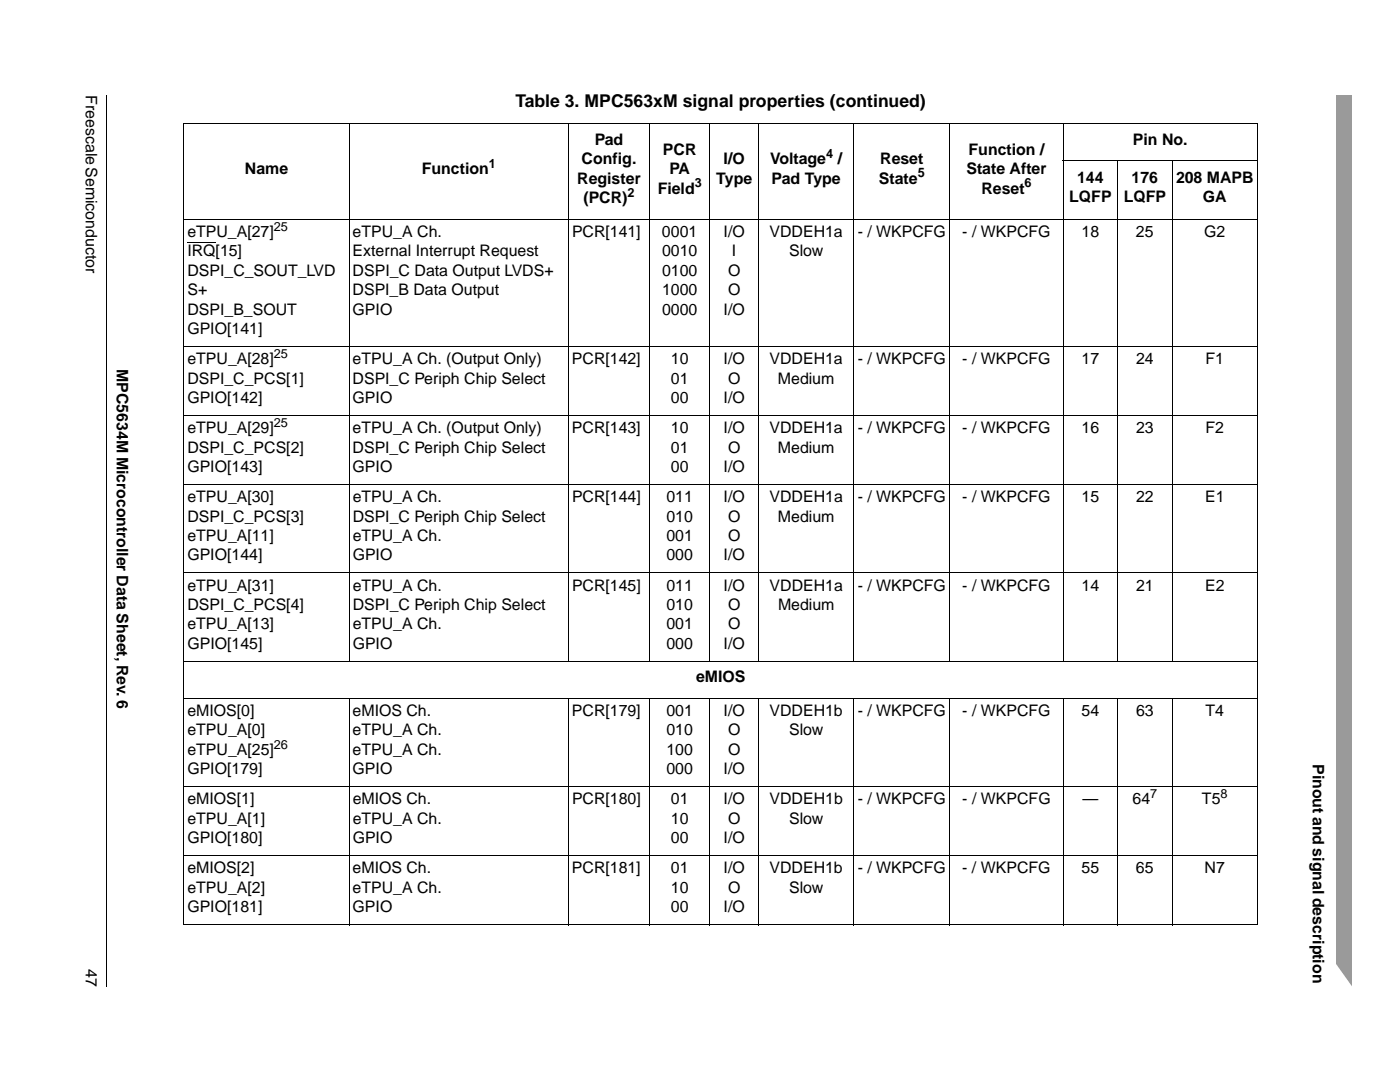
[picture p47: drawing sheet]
<svg xmlns="http://www.w3.org/2000/svg" width="279mm" height="216mm" viewBox="0 0 279 216" stroke-linecap="round" stroke-linejoin="round" font-family="sans-serif">
<defs><g id="words">
<text font-size="3.5" x="102.8" y="21.4">Table 3. MPC563xM signal properties (continued)</text>
<g font-size="3.2">
<text x="17.1" y="19" transform="rotate(90 17.1 19)">Freescale Semiconductor</text>
<text x="118.7" y="28.9">Pad</text>
<text x="226.1" y="28.9">Pin No.</text>
<text x="48.9" y="34.8">Name</text>
<text x="84.2" y="34.8">Function</text>
<text x="116.1" y="32.8">Config.</text>
<text x="132.3" y="30.9">PCR</text>
<text x="133.6" y="34.8">PA</text>
<text x="144.4" y="32.8">I/O</text>
<text x="153.7" y="32.8">Voltage</text>
<text x="167.2" y="32.8">/</text>
<text x="175.7" y="32.8">Reset</text>
<text x="192.9" y="34.8">State After</text>
<text x="193.3" y="30.9">Function /</text>
<text x="115.2" y="36.7">Register</text>
<text x="116.4" y="40.6">(PCR)</text>
<text x="131.3" y="38.6">Field</text>
<text x="142.9" y="36.7">Type</text>
<text x="154" y="36.7">Pad Type</text>
<text x="175.4" y="36.7">State</text>
<text x="195.9" y="38.6">Reset</text>
<text x="213.4" y="40.4">LQFP</text>
<text x="215" y="36.5">144</text>
<text x="224.3" y="40.4">LQFP</text>
<text x="225.8" y="36.5">176</text>
<text x="234.7" y="36.5">208 MAPB</text>
<text x="240.1" y="40.4">GA</text>
<text x="37.4" y="47.3">eTPU_A[27]</text>
<text x="70.4" y="47.3">eTPU_A Ch.</text>
<text x="114.2" y="47.3">PCR[141]</text>
<text x="132.1" y="47.3">0001</text>
<text x="144.4" y="47.3">I/O</text>
<text x="153.6" y="47.3">VDDEH1a</text>
<text x="171.2" y="47.3">- / WKPCFG</text>
<text x="192" y="47.3">- / WKPCFG</text>
<text x="215.8" y="47.3">18</text>
<text x="226.7" y="47.3">25</text>
<text x="240.3" y="47.3">G2</text>
<text x="37.4" y="51.2">IRQ[15]</text>
<text x="70.4" y="51.2">External Interrupt Request</text>
<text x="132.1" y="51.2">0010</text>
<text x="146.1" y="51.2">I</text>
<text x="157.5" y="51.2">Slow</text>
<text x="37.4" y="55">DSPI_C_SOUT_LVD</text>
<text x="37.4" y="58.9">S+</text>
<text x="70.4" y="55">DSPI_C Data Output LVDS+</text>
<text x="70.4" y="58.9">DSPI_B Data Output</text>
<text x="132.1" y="55">0100</text>
<text x="132.1" y="58.9">1000</text>
<text x="145.3" y="55">O</text>
<text x="145.3" y="58.9">O</text>
<text x="37.4" y="62.8">DSPI_B_SOUT</text>
<text x="70.4" y="62.8">GPIO</text>
<text x="132.1" y="62.8">0000</text>
<text x="144.4" y="62.8">I/O</text>
<text x="37.4" y="66.7">GPIO[141]</text>
<text x="23.3" y="73.6" transform="rotate(90 23.3 73.6)">MPC5634M Microcontroller Data Sheet, Rev. 6</text>
<text x="37.4" y="76.6">DSPI_C_PCS[1]</text>
<text x="37.4" y="72.7">eTPU_A[28]</text>
<text x="70.4" y="72.7">eTPU_A Ch. (Output Only)</text>
<text x="70.4" y="76.6">DSPI_C Periph Chip Select</text>
<text x="114.2" y="72.7">PCR[142]</text>
<text x="133.9" y="72.7">10</text>
<text x="133.9" y="76.6">01</text>
<text x="144.4" y="72.7">I/O</text>
<text x="145.3" y="76.6">O</text>
<text x="153.6" y="72.7">VDDEH1a</text>
<text x="155.3" y="76.6">Medium</text>
<text x="171.2" y="72.7">- / WKPCFG</text>
<text x="192" y="72.7">- / WKPCFG</text>
<text x="215.9" y="72.7">17</text>
<text x="226.7" y="72.7">24</text>
<text x="240.6" y="72.7">F1</text>
<text x="37.4" y="80.4">GPIO[142]</text>
<text x="70.4" y="80.4">GPIO</text>
<text x="133.9" y="80.4">00</text>
<text x="144.4" y="80.4">I/O</text>
<text x="37.4" y="86.4">eTPU_A[29]</text>
<text x="70.4" y="86.4">eTPU_A Ch. (Output Only)</text>
<text x="114.2" y="86.4">PCR[143]</text>
<text x="133.9" y="86.4">10</text>
<text x="144.4" y="86.4">I/O</text>
<text x="153.6" y="86.4">VDDEH1a</text>
<text x="171.2" y="86.4">- / WKPCFG</text>
<text x="192" y="86.4">- / WKPCFG</text>
<text x="215.9" y="86.4">16</text>
<text x="226.7" y="86.4">23</text>
<text x="240.6" y="86.4">F2</text>
<text x="37.4" y="90.3">DSPI_C_PCS[2]</text>
<text x="37.4" y="94.2">GPIO[143]</text>
<text x="70.4" y="90.3">DSPI_C Periph Chip Select</text>
<text x="70.4" y="94.2">GPIO</text>
<text x="133.9" y="90.3">01</text>
<text x="133.9" y="94.2">00</text>
<text x="144.4" y="94.2">I/O</text>
<text x="145.3" y="90.3">O</text>
<text x="155.3" y="90.3">Medium</text>
<text x="37.4" y="100.2">eTPU_A[30]</text>
<text x="70.4" y="100.2">eTPU_A Ch.</text>
<text x="114.2" y="100.2">PCR[144]</text>
<text x="133" y="100.2">011</text>
<text x="144.4" y="100.2">I/O</text>
<text x="153.6" y="100.2">VDDEH1a</text>
<text x="171.2" y="100.2">- / WKPCFG</text>
<text x="192" y="100.2">- / WKPCFG</text>
<text x="215.9" y="100.2">15</text>
<text x="226.7" y="100.2">22</text>
<text x="240.5" y="100.2">E1</text>
<text x="37.4" y="104.1">DSPI_C_PCS[3]</text>
<text x="37.4" y="107.9">eTPU_A[11]</text>
<text x="70.4" y="104.1">DSPI_C Periph Chip Select</text>
<text x="70.4" y="107.9">eTPU_A Ch.</text>
<text x="133" y="104.1">010</text>
<text x="133" y="107.9">001</text>
<text x="145.3" y="104.1">O</text>
<text x="145.3" y="107.9">O</text>
<text x="155.3" y="104.1">Medium</text>
<text x="37.4" y="111.8">GPIO[144]</text>
<text x="70.4" y="111.8">GPIO</text>
<text x="133" y="111.8">000</text>
<text x="144.4" y="111.8">I/O</text>
<text x="37.4" y="117.8">eTPU_A[31]</text>
<text x="70.4" y="117.8">eTPU_A Ch.</text>
<text x="114.2" y="117.8">PCR[145]</text>
<text x="133" y="117.8">011</text>
<text x="144.4" y="117.8">I/O</text>
<text x="153.6" y="117.8">VDDEH1a</text>
<text x="171.2" y="117.8">- / WKPCFG</text>
<text x="192" y="117.8">- / WKPCFG</text>
<text x="215.9" y="117.8">14</text>
<text x="226.7" y="117.8">21</text>
<text x="240.5" y="117.8">E2</text>
<text x="37.4" y="121.7">DSPI_C_PCS[4]</text>
<text x="37.4" y="125.6">eTPU_A[13]</text>
<text x="70.4" y="121.7">DSPI_C Periph Chip Select</text>
<text x="70.4" y="125.6">eTPU_A Ch.</text>
<text x="133" y="121.7">010</text>
<text x="133" y="125.6">001</text>
<text x="145.3" y="121.7">O</text>
<text x="145.3" y="125.6">O</text>
<text x="155.3" y="121.7">Medium</text>
<text x="37.4" y="129.5">GPIO[145]</text>
<text x="70.4" y="129.5">GPIO</text>
<text x="133" y="129.5">000</text>
<text x="144.4" y="129.5">I/O</text>
<text x="138.9" y="136.2">eMIOS</text>
<text x="37.4" y="142.9">eMIOS[0]</text>
<text x="70.4" y="142.9">eMIOS Ch.</text>
<text x="114.2" y="142.9">PCR[179]</text>
<text x="133" y="142.9">001</text>
<text x="144.4" y="142.9">I/O</text>
<text x="153.6" y="142.9">VDDEH1b</text>
<text x="171.2" y="142.9">- / WKPCFG</text>
<text x="192" y="142.9">- / WKPCFG</text>
<text x="215.9" y="142.9">54</text>
<text x="226.7" y="142.9">63</text>
<text x="240.6" y="142.9">T4</text>
<text x="37.4" y="146.7">eTPU_A[0]</text>
<text x="70.4" y="146.7">eTPU_A Ch.</text>
<text x="133" y="146.7">010</text>
<text x="145.3" y="146.7">O</text>
<text x="157.5" y="146.7">Slow</text>
<text x="37.4" y="154.5">GPIO[179]</text>
<text x="37.4" y="150.6">eTPU_A[25]</text>
<text x="70.4" y="150.6">eTPU_A Ch.</text>
<text x="70.4" y="154.5">GPIO</text>
<text x="133" y="150.6">100</text>
<text x="133" y="154.5">000</text>
<text x="144.4" y="154.5">I/O</text>
<text x="145.3" y="150.6">O</text>
<text x="262" y="152.5" transform="rotate(90 262 152.5)">Pinout and signal description</text>
<text x="37.4" y="160.5">eMIOS[1]</text>
<text x="70.4" y="160.5">eMIOS Ch.</text>
<text x="114.2" y="160.5">PCR[180]</text>
<text x="133.9" y="160.5">01</text>
<text x="144.4" y="160.5">I/O</text>
<text x="153.6" y="160.5">VDDEH1b</text>
<text x="171.2" y="160.5">- / WKPCFG</text>
<text x="192" y="160.5">- / WKPCFG</text>
<text x="216" y="160.5">—</text>
<text x="226" y="160.5">64</text>
<text x="239.9" y="160.5">T5</text>
<text x="37.4" y="164.4">eTPU_A[1]</text>
<text x="70.4" y="164.4">eTPU_A Ch.</text>
<text x="133.9" y="164.4">10</text>
<text x="145.3" y="164.4">O</text>
<text x="157.5" y="164.4">Slow</text>
<text x="37.4" y="168.3">GPIO[180]</text>
<text x="70.4" y="168.3">GPIO</text>
<text x="133.9" y="168.3">00</text>
<text x="144.4" y="168.3">I/O</text>
<text x="37.4" y="174.3">eMIOS[2]</text>
<text x="37.4" y="178.2">eTPU_A[2]</text>
<text x="70.4" y="174.3">eMIOS Ch.</text>
<text x="70.4" y="178.2">eTPU_A Ch.</text>
<text x="114.2" y="174.3">PCR[181]</text>
<text x="133.9" y="174.3">01</text>
<text x="133.9" y="178.2">10</text>
<text x="144.4" y="174.3">I/O</text>
<text x="145.3" y="178.2">O</text>
<text x="153.6" y="174.3">VDDEH1b</text>
<text x="157.5" y="178.2">Slow</text>
<text x="171.2" y="174.3">- / WKPCFG</text>
<text x="192" y="174.3">- / WKPCFG</text>
<text x="215.8" y="174.3">55</text>
<text x="226.7" y="174.3">65</text>
<text x="240.4" y="174.3">N7</text>
<text x="37.4" y="182">GPIO[181]</text>
<text x="70.4" y="182">GPIO</text>
<text x="133.9" y="182">00</text>
<text x="144.4" y="182">I/O</text>
<text x="17.1" y="193.4" transform="rotate(90 17.1 193.4)">47</text>
</g>
<g font-size="2.5">
<text x="97.5" y="33.5">1</text>
<text x="164.9" y="31.5">4</text>
<text x="183.2" y="35.4">5</text>
<text x="125.2" y="39.3">2</text>
<text x="138.6" y="37.4">3</text>
<text x="204.5" y="37.4">6</text>
<text x="54.7" y="46">25</text>
<text x="54.7" y="71.4">25</text>
<text x="54.7" y="85.2">25</text>
<text x="54.7" y="149.4">26</text>
<text x="229.5" y="159.2">7</text>
<text x="243.6" y="159.2">8</text>
</g>
</g></defs>
<path d="M21.2 19h.2z" fill="#000"/>
<path d="M21.3 19v177.8" fill="none" stroke="#000" stroke-width=".2"/>
<path d="M266.7 19h3.2v177.8h-3.2z" fill="#9a9a9a"/>
<path d="M266.4 192l3.8 5.3v1.4h-3.8z" fill="#fff"/>
<g fill="none" stroke="#000" stroke-width=".2">
<path d="M36.6 24.7h214.5M36.7 24.8v159.6M69.7 24.6v107.4M113.4 24.6v107.4M129.6 24.6v107.4M141.7 24.6v107.4M151.4 24.6v107.4M170.4 24.6v107.4M189.6 24.6v107.4M212.1 32.1h39M212.2 24.6v107.4M223.1 32v100"/>
<path d="M233.9 32v100M251 24.8v159.6M36.6 43.8h214.5M37.4 48.4h5.6M36.6 69.2h214.5M36.6 82.9h214.5M36.6 96.7h214.5M36.6 114.3h214.5M36.6 131.9h214.5M36.6 139.3h214.5M69.7 139.3v45.3M113.4 139.3v45.3"/>
<path d="M129.6 139.3v45.3M141.7 139.3v45.3M151.4 139.3v45.3M170.4 139.3v45.3M189.6 139.3v45.3M212.2 139.3v45.3M223.1 139.3v45.3M233.9 139.3v45.3M36.6 157h214.5M36.6 170.8h214.5M36.6 184.5h214.5"/>
</g>
<use href="#words"/>
</svg>
